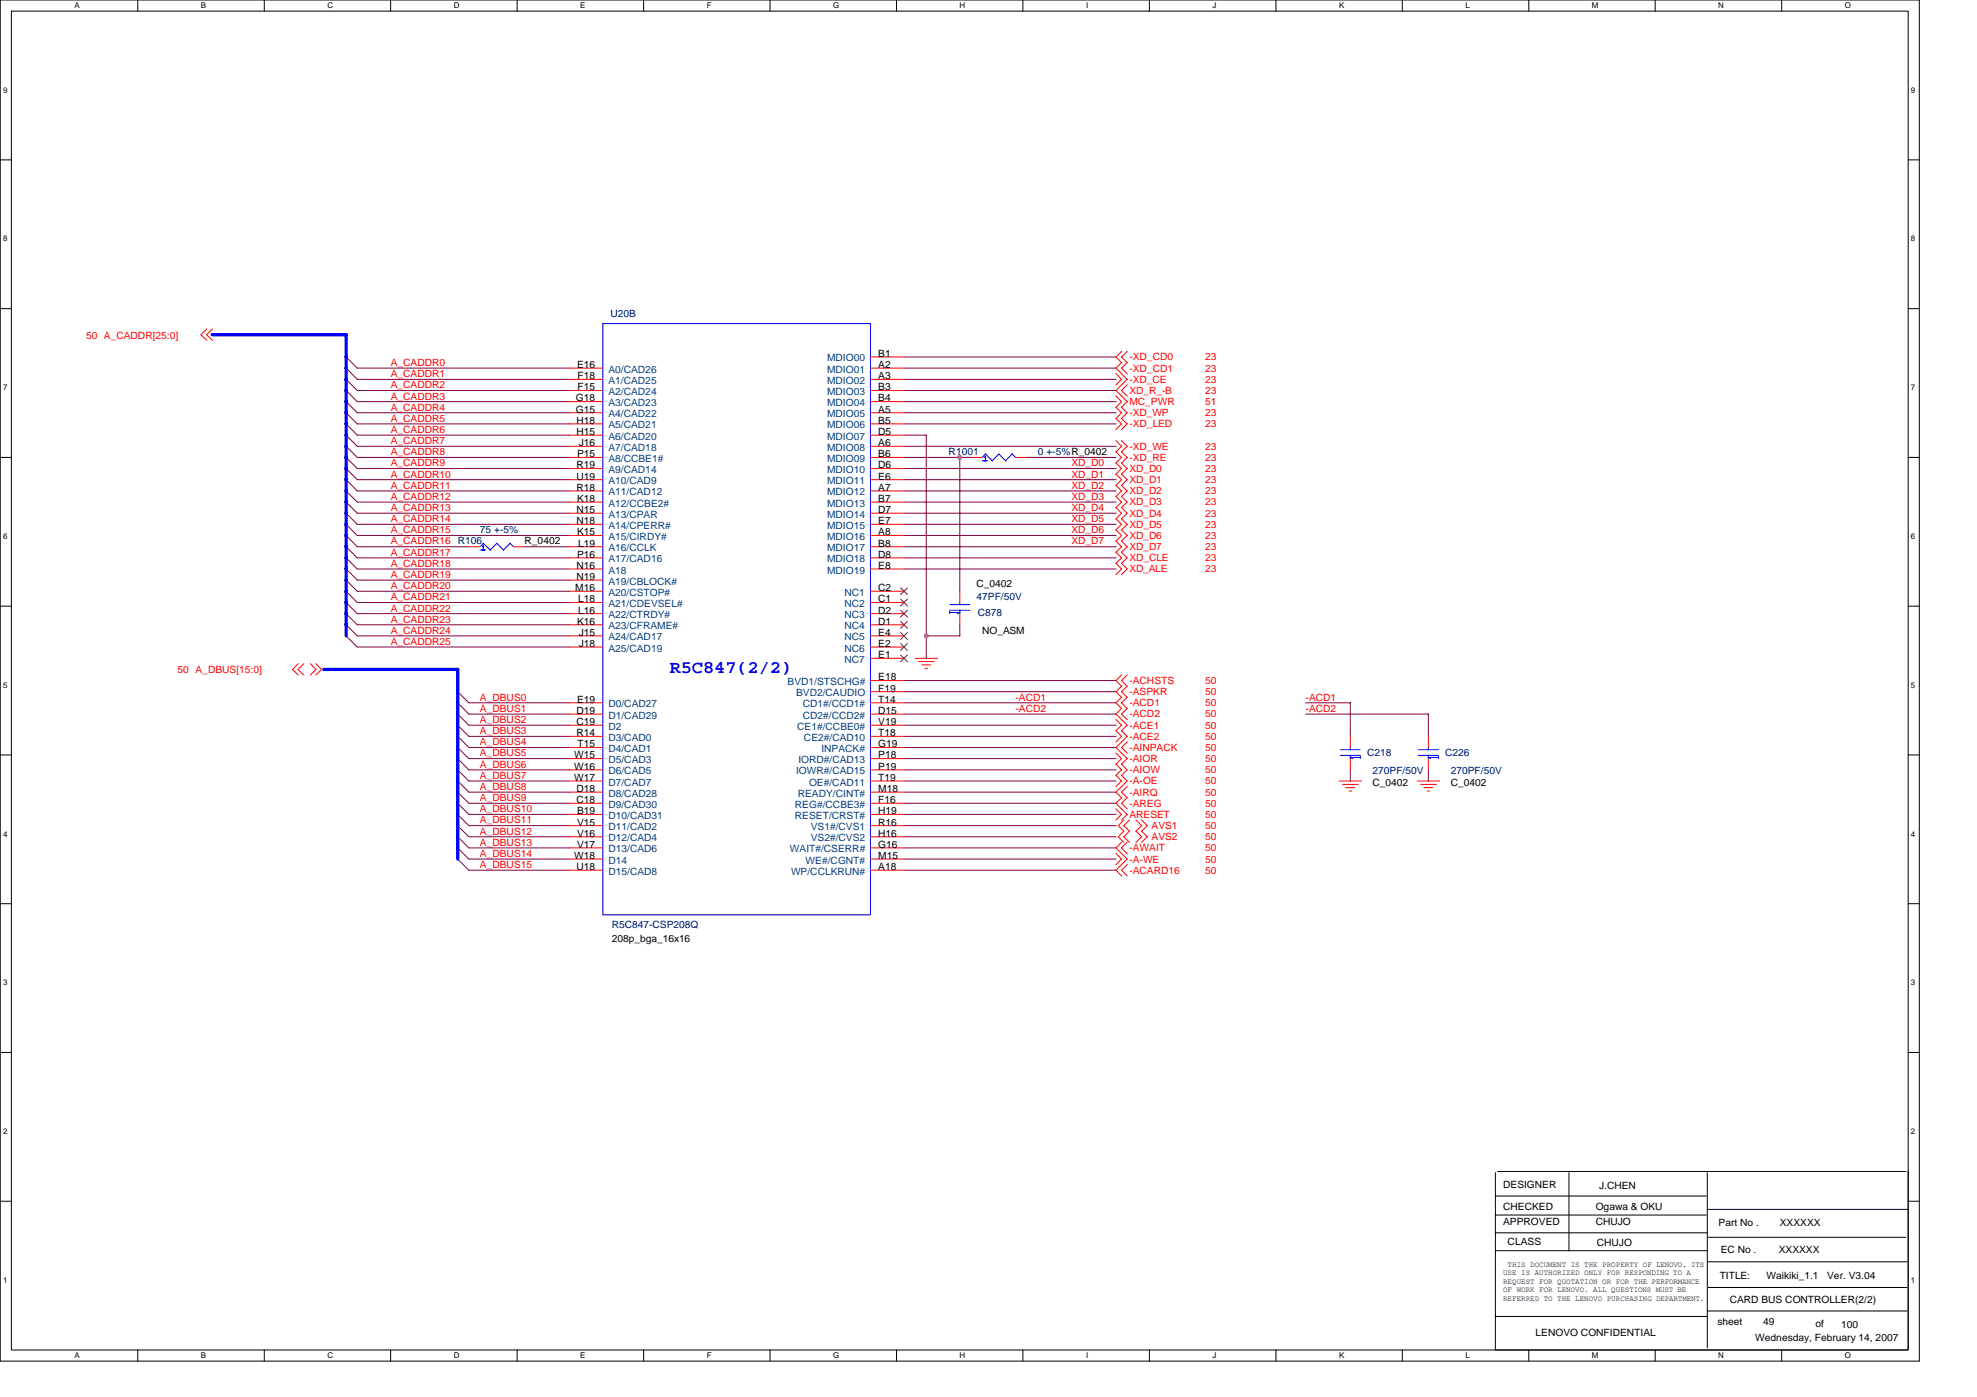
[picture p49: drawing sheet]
<svg xmlns="http://www.w3.org/2000/svg" width="297mm" height="210mm" viewBox="0 0 297 210" stroke-linecap="round" stroke-linejoin="round" font-family="sans-serif">
<defs><g id="words">
<text font-size="2.7" fill="#00f" x="100.6" y="101.2">R5C847(2/2)</text>
<g font-size="1.5" fill="#000080">
<text x="91.7" y="47.6">U20B</text>
<text x="142.5" y="68.4">R1001</text>
<text x="155.9" y="68.4">0 +-5%R_0402</text>
<text x="72.1" y="80.1">75 +-5%</text>
<text x="146.7" y="90.2">47PF/50V</text>
<text x="146.9" y="92.5">C878</text>
<text x="205.4" y="113.7">C218</text>
<text x="217.1" y="113.7">C226</text>
<text x="206.2" y="116.4">270PF/50V</text>
<text x="218" y="116.4">270PF/50V</text>
<text x="91.9" y="139.5">R5C847-CSP208Q</text>
</g>
<g font-size="1.5" fill="#f00">
<text x="13" y="51">50 A_CADDR[25:0]</text>
<text x="58.7" y="56.7">A_CADDR1</text>
<text x="58.7" y="58.4">A_CADDR2</text>
<text x="58.7" y="55">A_CADDR0</text>
<text x="169.7" y="59.2">XD_R_-B</text>
<text x="169.7" y="57.5">-XD_CE</text>
<text x="169.7" y="54.2">-XD_CD0</text>
<text x="169.7" y="55.8">-XD_CD1</text>
<text x="181.1" y="54.2">23</text>
<text x="181.1" y="55.8">23</text>
<text x="181.1" y="59.2">23</text>
<text x="181.1" y="57.5">23</text>
<text x="58.7" y="61.7">A_CADDR4</text>
<text x="58.7" y="63.4">A_CADDR5</text>
<text x="58.7" y="65">A_CADDR6</text>
<text x="58.7" y="60">A_CADDR3</text>
<text x="169.7" y="62.5">-XD_WP</text>
<text x="169.7" y="64.2">-XD_LED</text>
<text x="169.7" y="60.9">MC_PWR</text>
<text x="181.1" y="64.2">23</text>
<text x="181.1" y="60.9">51</text>
<text x="181.1" y="62.5">23</text>
<text x="58.7" y="70.1">A_CADDR9</text>
<text x="58.7" y="71.8">A_CADDR10</text>
<text x="58.7" y="66.7">A_CADDR7</text>
<text x="58.7" y="68.4">A_CADDR8</text>
<text x="161" y="70.1">XD_D0</text>
<text x="161" y="71.8">XD_D1</text>
<text x="169.7" y="67.6">-XD_WE</text>
<text x="169.7" y="69.2">-XD_RE</text>
<text x="169.7" y="70.9">XD_D0</text>
<text x="181.1" y="70.9">23</text>
<text x="181.1" y="69.2">23</text>
<text x="181.1" y="67.6">23</text>
<text x="58.7" y="73.4">A_CADDR11</text>
<text x="58.7" y="75.1">A_CADDR12</text>
<text x="58.7" y="76.8">A_CADDR13</text>
<text x="161" y="73.4">XD_D2</text>
<text x="161" y="75.1">XD_D3</text>
<text x="161" y="76.8">XD_D4</text>
<text x="169.7" y="72.6">XD_D1</text>
<text x="169.7" y="74.3">XD_D2</text>
<text x="169.7" y="75.9">XD_D3</text>
<text x="169.7" y="77.6">XD_D4</text>
<text x="181.1" y="72.6">23</text>
<text x="181.1" y="74.3">23</text>
<text x="181.1" y="75.9">23</text>
<text x="181.1" y="77.6">23</text>
<text x="58.7" y="78.5">A_CADDR14</text>
<text x="58.7" y="80.1">A_CADDR15</text>
<text x="58.7" y="83.5">A_CADDR17</text>
<text x="58.7" y="81.8">A_CADDR16 R106</text>
<text x="161" y="78.5">XD_D5</text>
<text x="161" y="80.1">XD_D6</text>
<text x="161" y="81.8">XD_D7</text>
<text x="169.7" y="79.3">XD_D5</text>
<text x="169.7" y="81">XD_D6</text>
<text x="169.7" y="82.7">XD_D7</text>
<text x="181.1" y="79.3">23</text>
<text x="181.1" y="81">23</text>
<text x="181.1" y="82.7">23</text>
<text x="58.7" y="85.2">A_CADDR18</text>
<text x="58.7" y="86.8">A_CADDR19</text>
<text x="58.7" y="88.5">A_CADDR20</text>
<text x="169.7" y="84.3">XD_CLE</text>
<text x="169.7" y="86">XD_ALE</text>
<text x="181.1" y="84.3">23</text>
<text x="181.1" y="86">23</text>
<text x="58.7" y="90.2">A_CADDR21</text>
<text x="58.7" y="91.9">A_CADDR22</text>
<text x="58.7" y="93.6">A_CADDR23</text>
<text x="58.7" y="95.2">A_CADDR24</text>
<text x="26.7" y="101.1">50 A_DBUS[15:0]</text>
<text x="58.7" y="96.9">A_CADDR25</text>
<text x="72.1" y="107">A_DBUS1</text>
<text x="72.1" y="105.3">A_DBUS0</text>
<text x="152.6" y="105.3">-ACD1</text>
<text x="152.6" y="107">-ACD2</text>
<text x="169.7" y="102.8">-ACHSTS</text>
<text x="169.7" y="104.5">-ASPKR</text>
<text x="169.7" y="106.1">-ACD1</text>
<text x="169.7" y="107.8">-ACD2</text>
<text x="181.1" y="106.1">50</text>
<text x="181.1" y="107.8">50</text>
<text x="181.1" y="102.8">50</text>
<text x="181.1" y="104.5">50</text>
<text x="196.2" y="107">-ACD2</text>
<text x="196.2" y="105.3">-ACD1</text>
<text x="72.1" y="112">A_DBUS4</text>
<text x="72.1" y="108.6">A_DBUS2</text>
<text x="72.1" y="110.3">A_DBUS3</text>
<text x="72.1" y="113.7">A_DBUS5</text>
<text x="169.7" y="109.5">-ACE1</text>
<text x="169.7" y="111.1">-ACE2</text>
<text x="169.7" y="112.8">-AINPACK</text>
<text x="181.1" y="109.5">50</text>
<text x="181.1" y="111.1">50</text>
<text x="181.1" y="112.8">50</text>
<text x="72.1" y="118.7">A_DBUS8</text>
<text x="72.1" y="117">A_DBUS7</text>
<text x="72.1" y="115.3">A_DBUS6</text>
<text x="169.7" y="114.5">-AIOR</text>
<text x="169.7" y="116.2">-AIOW</text>
<text x="169.7" y="117.9">-A-OE</text>
<text x="169.7" y="119.5">-AIRQ</text>
<text x="181.1" y="117.9">50</text>
<text x="181.1" y="114.5">50</text>
<text x="181.1" y="119.5">50</text>
<text x="181.1" y="116.2">50</text>
<text x="72.1" y="120.4">A_DBUS9</text>
<text x="72.1" y="123.7">A_DBUS11</text>
<text x="72.1" y="125.4">A_DBUS12</text>
<text x="72.1" y="122">A_DBUS10</text>
<text x="169.7" y="122.9">ARESET</text>
<text x="169.7" y="121.2">-AREG</text>
<text x="173" y="124.6">AVS1</text>
<text x="181.1" y="124.6">50</text>
<text x="181.1" y="121.2">50</text>
<text x="181.1" y="122.9">50</text>
<text x="72.1" y="127.1">A_DBUS13</text>
<text x="72.1" y="128.8">A_DBUS14</text>
<text x="72.1" y="130.4">A_DBUS15</text>
<text x="169.7" y="127.9">-AWAIT</text>
<text x="169.7" y="131.3">-ACARD16</text>
<text x="169.7" y="129.6">-A-WE</text>
<text x="173" y="126.2">AVS2</text>
<text x="181.1" y="131.3">50</text>
<text x="181.1" y="126.2">50</text>
<text x="181.1" y="129.6">50</text>
<text x="181.1" y="127.9">50</text>
</g>
<g font-size="1.5">
<text x="131.9" y="53.6">B1</text>
<text x="86.7" y="55.3">E16</text>
<text x="86.8" y="57">F18</text>
<text x="86.8" y="58.7">F15</text>
<text x="131.9" y="55.3">A2</text>
<text x="131.9" y="57">A3</text>
<text x="131.9" y="58.7">B3</text>
<text x="86.5" y="60.3">G18</text>
<text x="86.5" y="62">G15</text>
<text x="86.6" y="63.7">H18</text>
<text x="86.6" y="65.4">H15</text>
<text x="131.9" y="60.3">B4</text>
<text x="131.9" y="62">A5</text>
<text x="131.9" y="63.7">B5</text>
<text x="131.9" y="65.4">D5</text>
<text x="86.6" y="70.4">R19</text>
<text x="86.7" y="68.7">P15</text>
<text x="86.9" y="67">J16</text>
<text x="131.9" y="67">A6</text>
<text x="131.9" y="68.7">B6</text>
<text x="131.9" y="70.4">D6</text>
<text x="86.6" y="72.1">U19</text>
<text x="86.6" y="73.7">R18</text>
<text x="86.6" y="77.1">N15</text>
<text x="86.7" y="75.4">K18</text>
<text x="131.9" y="72.1">E6</text>
<text x="131.9" y="73.7">A7</text>
<text x="131.9" y="75.4">B7</text>
<text x="131.9" y="77.1">D7</text>
<text x="78.8" y="81.8">R_0402</text>
<text x="86.6" y="78.8">N18</text>
<text x="86.7" y="80.4">K15</text>
<text x="86.7" y="83.8">P16</text>
<text x="86.9" y="82.1">L19</text>
<text x="131.9" y="78.8">E7</text>
<text x="131.9" y="80.4">A8</text>
<text x="131.9" y="82.1">B8</text>
<text x="131.9" y="83.8">D8</text>
<text x="86.4" y="88.8">M16</text>
<text x="86.6" y="85.5">N16</text>
<text x="86.6" y="87.1">N19</text>
<text x="131.9" y="88.8">C2</text>
<text x="131.9" y="85.5">E8</text>
<text x="146.7" y="88.2">C_0402</text>
<text x="86.7" y="93.9">K16</text>
<text x="86.9" y="90.5">L18</text>
<text x="86.9" y="92.2">L16</text>
<text x="86.9" y="95.5">J15</text>
<text x="131.9" y="90.5">C1</text>
<text x="131.9" y="92.2">D2</text>
<text x="131.9" y="93.9">D1</text>
<text x="131.9" y="95.5">E4</text>
<text x="147.5" y="95.2">NO_ASM</text>
<text x="86.9" y="97.2">J18</text>
<text x="131.9" y="97.2">E2</text>
<text x="131.9" y="98.9">E1</text>
<text x="86.6" y="107.3">D19</text>
<text x="86.7" y="105.6">E19</text>
<text x="131.9" y="102.2">E18</text>
<text x="131.9" y="103.9">F19</text>
<text x="131.9" y="105.6">T14</text>
<text x="131.9" y="107.3">D15</text>
<text x="86.3" y="114">W15</text>
<text x="86.6" y="108.9">C19</text>
<text x="86.6" y="110.6">R14</text>
<text x="86.8" y="112.3">T15</text>
<text x="131.9" y="108.9">V19</text>
<text x="131.9" y="110.6">T18</text>
<text x="131.9" y="112.3">G19</text>
<text x="131.9" y="114">P18</text>
<text x="86.3" y="115.7">W16</text>
<text x="86.3" y="117.3">W17</text>
<text x="86.6" y="119">D18</text>
<text x="131.9" y="115.7">P19</text>
<text x="131.9" y="117.3">T19</text>
<text x="131.9" y="119">M18</text>
<text x="206.2" y="118">C_0402</text>
<text x="218" y="118">C_0402</text>
<text x="86.6" y="120.7">C18</text>
<text x="86.7" y="122.3">B19</text>
<text x="86.7" y="124">V15</text>
<text x="86.7" y="125.7">V16</text>
<text x="131.9" y="120.7">F16</text>
<text x="131.9" y="122.3">H19</text>
<text x="131.9" y="124">R16</text>
<text x="131.9" y="125.7">H16</text>
<text x="86.3" y="129.1">W18</text>
<text x="86.6" y="130.7">U18</text>
<text x="86.7" y="127.4">V17</text>
<text x="131.9" y="127.4">G16</text>
<text x="131.9" y="129.1">M15</text>
<text x="131.9" y="130.7">A18</text>
<text x="91.9" y="141.5">208p_bga_16x16</text>
<text x="225.8" y="178.5">DESIGNER</text>
<text x="240.3" y="178.7">J.CHEN</text>
<text x="225.8" y="181.7">CHECKED</text>
<text x="225.8" y="184.1">APPROVED</text>
<text x="239.8" y="181.7">Ogawa &amp; OKU</text>
<text x="239.8" y="184.1">CHUJO</text>
<text x="258.2" y="184.3">Part No .</text>
<text x="267.4" y="184.3">XXXXXX</text>
<text x="226.5" y="187.1">CLASS</text>
<text x="239.9" y="187.3">CHUJO</text>
<text x="258.5" y="188.3">EC No .</text>
<text x="267.2" y="188.3">XXXXXX</text>
<text x="258.4" y="192.1">TITLE:</text>
<text x="259.9" y="195.8">CARD BUS CONTROLLER(2/2)</text>
<text x="265.4" y="192.1">Waikiki_1.1</text>
<text x="274.5" y="192.1">Ver. V3.04</text>
<text x="230.7" y="200.7">LENOVO CONFIDENTIAL</text>
<text x="258" y="199.2">sheet</text>
<text x="263.7" y="201.5">Wednesday, February 14, 2007</text>
<text x="264.9" y="199.2">49</text>
<text x="272.8" y="199.3">of</text>
<text x="276.6" y="199.5">100</text>
</g>
<g font-size="1.5" fill="#004080">
<text x="91.4" y="56">A0/CAD26</text>
<text x="91.4" y="57.7">A1/CAD25</text>
<text x="91.4" y="59.4">A2/CAD24</text>
<text x="124.3" y="54.3">MDIO00</text>
<text x="124.3" y="56">MDIO01</text>
<text x="124.3" y="57.7">MDIO02</text>
<text x="124.3" y="59.4">MDIO03</text>
<text x="91.4" y="61">A3/CAD23</text>
<text x="91.4" y="62.7">A4/CAD22</text>
<text x="91.4" y="64.4">A5/CAD21</text>
<text x="124.3" y="61">MDIO04</text>
<text x="124.3" y="62.7">MDIO05</text>
<text x="124.3" y="64.4">MDIO06</text>
<text x="91.4" y="66.1">A6/CAD20</text>
<text x="91.4" y="67.7">A7/CAD18</text>
<text x="91.4" y="69.4">A8/CCBE1#</text>
<text x="91.4" y="71.1">A9/CAD14</text>
<text x="124.3" y="66.1">MDIO07</text>
<text x="124.3" y="67.7">MDIO08</text>
<text x="124.3" y="69.4">MDIO09</text>
<text x="124.3" y="71.1">MDIO10</text>
<text x="91.4" y="72.8">A10/CAD9</text>
<text x="91.4" y="74.4">A11/CAD12</text>
<text x="91.4" y="76.1">A12/CCBE2#</text>
<text x="91.4" y="77.8">A13/CPAR</text>
<text x="124.3" y="72.8">MDIO11</text>
<text x="124.3" y="74.4">MDIO12</text>
<text x="124.3" y="76.1">MDIO13</text>
<text x="124.3" y="77.8">MDIO14</text>
<text x="91.4" y="79.5">A14/CPERR#</text>
<text x="91.4" y="81.1">A15/CIRDY#</text>
<text x="91.4" y="82.8">A16/CCLK</text>
<text x="124.3" y="79.5">MDIO15</text>
<text x="124.3" y="81.1">MDIO16</text>
<text x="124.3" y="82.8">MDIO17</text>
<text x="91.4" y="84.5">A17/CAD16</text>
<text x="91.4" y="86.2">A18</text>
<text x="91.4" y="87.8">A19/CBLOCK#</text>
<text x="91.4" y="89.5">A20/CSTOP#</text>
<text x="124.3" y="84.5">MDIO18</text>
<text x="124.3" y="86.2">MDIO19</text>
<text x="126.9" y="89.5">NC1</text>
<text x="91.4" y="91.2">A21/CDEVSEL#</text>
<text x="91.4" y="92.9">A22/CTRDY#</text>
<text x="91.4" y="94.6">A23/CFRAME#</text>
<text x="126.9" y="91.2">NC2</text>
<text x="126.9" y="92.9">NC3</text>
<text x="126.9" y="94.6">NC4</text>
<text x="91.4" y="96.2">A24/CAD17</text>
<text x="91.4" y="97.9">A25/CAD19</text>
<text x="126.9" y="96.2">NC5</text>
<text x="126.9" y="97.9">NC6</text>
<text x="126.9" y="99.6">NC7</text>
<text x="91.4" y="106.3">D0/CAD27</text>
<text x="91.4" y="108">D1/CAD29</text>
<text x="118.3" y="102.9">BVD1/STSCHG#</text>
<text x="119.6" y="104.6">BVD2/CAUDIO</text>
<text x="120.6" y="106.3">CD1#/CCD1#</text>
<text x="120.6" y="108">CD2#/CCD2#</text>
<text x="91.4" y="109.6">D2</text>
<text x="91.4" y="111.3">D3/CAD0</text>
<text x="91.4" y="113">D4/CAD1</text>
<text x="119.8" y="109.6">CE1#/CCBE0#</text>
<text x="120.8" y="111.3">CE2#/CAD10</text>
<text x="123.4" y="113">INPACK#</text>
<text x="91.4" y="114.7">D5/CAD3</text>
<text x="91.4" y="116.4">D6/CAD5</text>
<text x="91.4" y="118">D7/CAD7</text>
<text x="91.4" y="119.7">D8/CAD28</text>
<text x="119.6" y="116.4">IOWR#/CAD15</text>
<text x="119.9" y="119.7">READY/CINT#</text>
<text x="119.9" y="114.7">IORD#/CAD13</text>
<text x="121.6" y="118">OE#/CAD11</text>
<text x="91.4" y="121.4">D9/CAD30</text>
<text x="91.4" y="123">D10/CAD31</text>
<text x="91.4" y="124.7">D11/CAD2</text>
<text x="119.4" y="121.4">REG#/CCBE3#</text>
<text x="119.4" y="123">RESET/CRST#</text>
<text x="121.8" y="124.7">VS1#/CVS1</text>
<text x="91.4" y="126.4">D12/CAD4</text>
<text x="91.4" y="128.1">D13/CAD6</text>
<text x="91.4" y="129.8">D14</text>
<text x="91.4" y="131.4">D15/CAD8</text>
<text x="118.7" y="128.1">WAIT#/CSERR#</text>
<text x="118.8" y="131.4">WP/CCLKRUN#</text>
<text x="121" y="129.8">WE#/CGNT#</text>
<text x="121.8" y="126.4">VS2#/CVS2</text>
</g>
<g font-size="1.2">
<text x="11.2" y="1.3">A</text>
<text x="30.2" y="1.3">B</text>
<text x="49.2" y="1.3">C</text>
<text x="68.2" y="1.3">D</text>
<text x="87.2" y="1.3">E</text>
<text x="106.2" y="1.3">F</text>
<text x="125.2" y="1.3">G</text>
<text x="144.2" y="1.3">H</text>
<text x="163.2" y="1.3">I</text>
<text x="182.2" y="1.3">J</text>
<text x="201.2" y="1.3">K</text>
<text x="220.2" y="1.3">L</text>
<text x="239.2" y="1.3">M</text>
<text x="258.2" y="1.3">N</text>
<text x="277.2" y="1.3">O</text>
<text x=".5" y="13.9">9</text>
<text x="287.1" y="13.9">9</text>
<text x=".5" y="36.3">8</text>
<text x="287.1" y="36.3">8</text>
<text x=".5" y="58.6">7</text>
<text x="287.1" y="58.6">7</text>
<text x=".5" y="81">6</text>
<text x="287.1" y="81">6</text>
<text x=".5" y="103.3">5</text>
<text x="287.1" y="103.3">5</text>
<text x=".5" y="125.7">4</text>
<text x="287.1" y="125.7">4</text>
<text x=".5" y="148">3</text>
<text x="287.1" y="148">3</text>
<text x=".5" y="170.4">2</text>
<text x="287.1" y="170.4">2</text>
<text x="225.8" y="191.6">USE IS AUTHORIZED ONLY FOR RESPONDING TO A</text>
<text x="226.5" y="190.4">THIS DOCUMENT IS THE PROPERTY OF LENOVO. ITS</text>
<text x=".5" y="192.7">1</text>
<text x="225.8" y="192.9">REQUEST FOR QUOTATION OR FOR THE PERFORMANCE</text>
<text x="225.8" y="194.2">OF WORK FOR LENOVO. ALL QUESTIONS MUST BE</text>
<text x="225.8" y="195.5">REFERRED TO THE LENOVO PURCHASING DEPARTMENT.</text>
<text x="287.1" y="192.7">1</text>
<text x="11.2" y="204.1">A</text>
<text x="30.2" y="204.1">B</text>
<text x="49.2" y="204.1">C</text>
<text x="68.2" y="204.1">D</text>
<text x="87.2" y="204.1">E</text>
<text x="106.2" y="204.1">F</text>
<text x="125.2" y="204.1">G</text>
<text x="144.2" y="204.1">H</text>
<text x="163.2" y="204.1">I</text>
<text x="182.2" y="204.1">J</text>
<text x="201.2" y="204.1">K</text>
<text x="220.2" y="204.1">L</text>
<text x="239.2" y="204.1">M</text>
<text x="258.2" y="204.1">N</text>
<text x="277.2" y="204.1">O</text>
</g>
</g></defs>
<path d="M0 0h288.4v204.5h-288.4zM1.7 1.7h285v201.1h-285z" fill="none" stroke="#000" stroke-width=".15"/>
<g fill="#fff">
<path d="M11.2 .2h.8v1.3h-.8z"/>
<path d="M11.2 203h.8v1.4h-.8z"/>
</g>
<path d="M20.7 0v1.7M20.7 202.8v1.7" fill="none" stroke="#000" stroke-width=".15"/>
<g fill="#fff">
<path d="M30.2 .2h.8v1.3h-.8z"/>
<path d="M30.2 203h.8v1.4h-.8z"/>
</g>
<path d="M39.7 0v1.7M39.7 202.8v1.7" fill="none" stroke="#000" stroke-width=".15"/>
<g fill="#fff">
<path d="M49.2 .2h.8v1.3h-.8z"/>
<path d="M49.2 203h.8v1.4h-.8z"/>
</g>
<path d="M58.7 0v1.7M58.7 202.8v1.7" fill="none" stroke="#000" stroke-width=".15"/>
<g fill="#fff">
<path d="M68.2 .2h.8v1.3h-.8z"/>
<path d="M68.2 203h.8v1.4h-.8z"/>
</g>
<path d="M77.7 0v1.7M77.7 202.8v1.7" fill="none" stroke="#000" stroke-width=".15"/>
<g fill="#fff">
<path d="M87.2 .2h.8v1.3h-.8z"/>
<path d="M87.2 203h.8v1.4h-.8z"/>
</g>
<path d="M96.7 0v1.7M96.7 202.8v1.7" fill="none" stroke="#000" stroke-width=".15"/>
<g fill="#fff">
<path d="M106.2 .2h.7v1.3h-.7z"/>
<path d="M106.2 203h.7v1.4h-.7z"/>
</g>
<path d="M115.7 0v1.7M115.7 202.8v1.7" fill="none" stroke="#000" stroke-width=".15"/>
<g fill="#fff">
<path d="M125.2 .2h.9v1.3h-.9z"/>
<path d="M125.2 203h.9v1.4h-.9z"/>
</g>
<path d="M134.7 0v1.7M134.7 202.8v1.7" fill="none" stroke="#000" stroke-width=".15"/>
<g fill="#fff">
<path d="M144.2 .2h.8v1.3h-.8z"/>
<path d="M144.2 203h.8v1.4h-.8z"/>
</g>
<path d="M153.7 0v1.7M153.7 202.8v1.7" fill="none" stroke="#000" stroke-width=".15"/>
<g fill="#fff">
<path d="M163.2 .2h.3v1.3h-.3z"/>
<path d="M163.2 203h.3v1.4h-.3z"/>
</g>
<path d="M172.7 0v1.7M172.7 202.8v1.7" fill="none" stroke="#000" stroke-width=".15"/>
<g fill="#fff">
<path d="M182.2 .2h.6v1.3h-.6z"/>
<path d="M182.2 203h.6v1.4h-.6z"/>
</g>
<path d="M191.7 0v1.7M191.7 202.8v1.7" fill="none" stroke="#000" stroke-width=".15"/>
<g fill="#fff">
<path d="M201.2 .2h.8v1.3h-.8z"/>
<path d="M201.2 203h.8v1.4h-.8z"/>
</g>
<path d="M210.7 0v1.7M210.7 202.8v1.7" fill="none" stroke="#000" stroke-width=".15"/>
<g fill="#fff">
<path d="M220.2 .2h.6v1.3h-.6z"/>
<path d="M220.2 203h.6v1.4h-.6z"/>
</g>
<path d="M229.7 0v1.7M229.7 202.8v1.7" fill="none" stroke="#000" stroke-width=".15"/>
<g fill="#fff">
<path d="M239.2 .2h.9v1.3h-.9z"/>
<path d="M239.2 203h.9v1.4h-.9z"/>
</g>
<path d="M248.7 0v1.7M248.7 202.8v1.7" fill="none" stroke="#000" stroke-width=".15"/>
<g fill="#fff">
<path d="M258.2 .2h.8v1.3h-.8z"/>
<path d="M258.2 203h.8v1.4h-.8z"/>
</g>
<path d="M267.7 0v1.7M267.7 202.8v1.7" fill="none" stroke="#000" stroke-width=".15"/>
<g fill="#fff">
<path d="M277.2 .2h.9v1.3h-.9z"/>
<path d="M277.2 203h.9v1.4h-.9z"/>
<path d="M.5 12.8h.6v1.4h-.6z"/>
<path d="M287.1 12.8h.7v1.4h-.7z"/>
<path d="M.5 35.2h.6v1.3h-.6z"/>
<path d="M287.1 35.2h.7v1.3h-.7z"/>
</g>
<path d="M0 24h1.7M286.7 24h1.7" fill="none" stroke="#000" stroke-width=".15"/>
<g fill="#fff">
<path d="M.5 57.6h.6v1.3h-.6z"/>
<path d="M287.1 57.6h.7v1.3h-.7z"/>
</g>
<path d="M0 46.4h1.7M286.7 46.4h1.7" fill="none" stroke="#000" stroke-width=".15"/>
<g fill="#fff">
<path d="M.5 79.9h.6v1.3h-.6z"/>
<path d="M287.1 79.9h.7v1.3h-.7z"/>
</g>
<path d="M0 68.7h1.7M286.7 68.7h1.7" fill="none" stroke="#000" stroke-width=".15"/>
<g fill="#fff">
<path d="M.5 102.3h.6v1.3h-.6z"/>
<path d="M287.1 102.3h.7v1.3h-.7z"/>
</g>
<path d="M0 91.1h1.7M286.7 91.1h1.7" fill="none" stroke="#000" stroke-width=".15"/>
<g fill="#fff">
<path d="M.5 124.6h.6v1.3h-.6z"/>
<path d="M287.1 124.6h.7v1.3h-.7z"/>
</g>
<path d="M0 113.4h1.7M286.7 113.4h1.7" fill="none" stroke="#000" stroke-width=".15"/>
<g fill="#fff">
<path d="M.5 147h.6v1.3h-.6z"/>
<path d="M287.1 147h.7v1.3h-.7z"/>
</g>
<path d="M0 135.8h1.7M286.7 135.8h1.7" fill="none" stroke="#000" stroke-width=".15"/>
<g fill="#fff">
<path d="M.5 169.3h.6v1.3h-.6z"/>
<path d="M287.1 169.3h.7v1.3h-.7z"/>
</g>
<path d="M0 158.1h1.7M286.7 158.1h1.7" fill="none" stroke="#000" stroke-width=".15"/>
<g fill="#fff">
<path d="M.5 191.7h.6v1.3h-.6z"/>
<path d="M287.1 191.7h.7v1.3h-.7z"/>
</g>
<g fill="none" stroke="#000" stroke-width=".15">
<path d="M224.7 179.7h31.7M224.7 176.2v26.7M225 176h61.4M235.7 176.2v11.7M256.5 176.2v26.3M286.7 176v26.8M0 180.5h1.7M224.7 182.6h31.7M224.7 185.2h31.8M224.7 187.9h31.8M224.7 197.8h31.8M256.5 181.7h30.2"/>
<path d="M256.5 197h30.1M256.7 189.6h29.8M256.7 185.9h29.7M256.7 193.4h29.8M286.7 180.5h1.7M224.8 202.8h61.7"/>
</g>
<g fill="none" stroke="#f00" stroke-width=".15">
<path d="M31.1 49.4l-.9 .9 .9 .8M31.9 49.4l-.9 .9 .9 .8M85.5 55.3h5.1M85.5 57h5.1M85.5 58.7h5.1M130.8 53.6h5M130.8 55.3h5M130.8 57h5M130.8 58.7h5M167.7 56.1l.8 .9-.8 .8M167.7 59.5l.8 .8-.8 .9M168.5 56.1l.9 .9-.9 .8"/>
<path d="M168.5 57.8l-.8 .9 1.7 1.6-.9 .9M168.5 52.8l-.8 .8 .8 .9M168.5 54.5l-.8 .8 .8 .9M169.4 57.8l-.9 .9 .9 .8M169.4 52.8l-.9 .8 .9 .9M169.4 54.5l-.9 .8 .9 .9M85.5 60.3h5.1M85.5 62h5.1M85.5 63.7h5.1M85.5 65.4h5.1M85.5 67.1h5.1M85.5 68.7h5.1"/>
<path d="M85.5 70.4h5.1M85.5 72.1h5.1M85.5 73.8h5.1M85.5 75.4h5.1M85.5 77.1h5.1M85.5 78.8h5.1M130.8 60.3h5M130.8 62h5M130.8 63.7h5M130.8 65.4h5M130.8 67.1h5M130.8 68.7h5"/>
<path d="M130.8 70.4h5M130.8 72.1h5M130.8 73.8h5M130.8 75.4h5M130.8 77.1h5M130.8 78.8h5M145.9 68.7h1.6M152.6 68.7h1.7M167.7 61.2l.8 .8-.8 .9M167.7 62.8l.8 .9-.8 .9M167.7 66.2l.8 .9-.8 .8M167.7 67.9l.8 .8-.8 .9"/>
<path d="M167.7 69.6l.8 .8-.8 .9M167.7 71.2l.8 .9-.8 .8M167.7 72.9l.8 .9-.8 .8M167.7 74.6l.8 .8-.8 .9M167.7 76.2l.8 .9-.8 .9M167.7 77.9l.8 .9-.8 .9M167.7 79.6l.8 .9-.8 .8M168.5 61.2l.9 .8-.9 .9M168.5 62.8l.9 .9-.9 .9M168.5 66.2l.9 .9-.9 .8M168.5 67.9l.9 .8-.9 .9M168.5 69.6l.9 .8-.9 .9"/>
<path d="M168.5 71.2l.9 .9-.9 .8M168.5 72.9l.9 .9-.9 .8M168.5 74.6l.9 .8-.9 .9M168.5 76.2l.9 .9-.9 .9M168.5 77.9l.9 .9-.9 .9M168.5 79.6l.9 .9-.9 .8M44.8 99.7l-.8 .9 .8 .8M45.7 99.7l-.9 .9 .9 .8M46.6 99.7l.9 .9-.9 .8M47.5 99.7l.8 .9-.8 .8M70.4 82.1h1.7M77.1 82.1h1.7"/>
<path d="M85.5 80.5h5.1M85.5 82.1h5.1M85.5 83.8h5.1M85.5 88.8h5.1M85.5 90.5h5.1M85.5 92.2h5.1M85.5 93.9h5.1M85.5 95.5h5.1M85.5 97.2h5.1M85.5 85.5h5.1M85.5 87.2h5.1M130.8 98.9h5"/>
<path d="M130.8 80.5h5M130.8 82.1h5M130.8 83.8h5M130.8 88.8h5M130.8 90.5h5M130.8 92.2h5M130.8 93.9h5M130.8 95.5h5M130.8 97.2h5M130.8 85.5h5M137.5 98.9h3.4M138 99.4h2.4"/>
<path d="M138.5 99.9h1.3M144.2 88.8v1.7M144.2 92.2v1.7M167.7 83l.8 .8-.8 .9M167.7 84.6l.8 .9-.8 .9M167.7 81.3l.8 .8-.8 .9M168.5 83l.9 .8-.9 .9M168.5 84.6l.9 .9-.9 .9M168.5 81.3l.9 .8-.9 .9M85.5 117.3h5.1M85.5 105.6h5.1M85.5 107.3h5.1"/>
<path d="M85.5 109h5.1M85.5 110.6h5.1M85.5 112.3h5.1M85.5 114h5.1M85.5 115.7h5.1M85.5 119h5.1M130.8 117.3h5M130.8 102.3h5M130.8 103.9h5M130.8 105.6h5M130.8 107.3h5M130.8 109h5"/>
<path d="M130.8 110.6h5M130.8 112.3h5M130.8 114h5M130.8 115.7h5M130.8 119h5M139 100.4h.4M167.7 108.1l.8 .9-.8 .8M167.7 109.8l.8 .8-.8 .9M167.7 113.1l.8 .9-.8 .9M167.7 114.8l.8 .9-.8 .8M167.7 116.5l.8 .8-.8 .9M168.5 108.1l.9 .9-.9 .8"/>
<path d="M168.5 109.8l.9 .8-1.7 1.7 .8 .9M168.5 113.1l.9 .9-.9 .9M168.5 114.8l.9 .9-.9 .8M168.5 116.5l.9 .8-.9 .9M168.5 101.4l-.8 .9 .8 .8M168.5 103.1l-.8 .8 .8 .9M168.5 104.8l-.8 .8 .8 .9M168.5 106.4l-.8 .9 .8 .8M168.5 118.2l-.8 .8 .8 .9M168.5 119.8l-.8 .9 .8 .9M169.4 101.4l-.9 .9 .9 .8M169.4 103.1l-.9 .8 .9 .9"/>
<path d="M169.4 104.8l-.9 .8 .9 .9M169.4 106.4l-.9 .9 .9 .8M169.4 111.5l-.9 .8 .9 .9M169.4 118.2l-.9 .8 .9 .9M169.4 119.8l-.9 .9 .9 .9M201.2 117.3h3.4M201.7 117.9h2.4M202.2 118.3h1.4M202.7 118.9h.4M202.9 110.6v1.7M202.9 114v1.7M212.9 117.3h3.4"/>
<path d="M213.4 117.9h2.4M213.9 118.3h1.4M214.4 118.9h.4M214.6 110.6v1.7M214.6 114v1.7M85.5 120.7h5.1M85.5 122.4h5.1M85.5 124.1h5.1M85.5 125.7h5.1M85.5 127.4h5.1M85.5 129.1h5.1M85.5 130.7h5.1"/>
<path d="M130.8 120.7h5M130.8 122.4h5M130.8 124.1h5M130.8 125.7h5M130.8 127.4h5M130.8 129.1h5M130.8 130.7h5M167.7 121.5l.8 .9-.8 .8M167.7 128.2l.8 .9-.8 .8M168.5 121.5l.9 .9-.9 .8M168.5 128.2l.9 .9-1.7 1.6 .8 .9M168.5 126.5l-.8 .9 .8 .9"/>
<path d="M168.9 123.2l-.9 .9 .9 .8M168.9 124.9l-.9 .8 .9 .9M169.4 126.5l-.9 .9 .9 .9M169.4 129.9l-.9 .8 .9 .9M169.7 123.2l-.9 .9 .9 .8M169.7 124.9l-.9 .8 .9 .9M170.7 123.2l.8 .9-.8 .8M170.7 124.9l.8 .8-.8 .9M171.5 123.2l.9 .9-.9 .8M171.5 124.9l.9 .8-.9 .9"/>
</g>
<g fill="none" stroke="#00f" stroke-width=".15">
<path d="M90.6 48.6h40.2v88.9h-40.2zM147.5 68.7l.6-.5 1 1.1M147.5 69.2h.9M147.9 68.7l.2-.2v.7M150.1 68.2l1 1.1M150.1 68.2l-1 1M152.6 68.7l-.5-.5-1 1M72.1 82.6h.9M72.4 82.2l.2-.2v.6M72.6 81.6l1.1 1.1M72.6 81.6l-.5 .5M73.6 82.6l1.1-1 1 1.1"/>
<path d="M76.6 81.6l.6 .6M76.7 81.6l-1.1 1M142.7 90.8h3M142.7 91.7h3M142.7 92h1.5M142.7 91.8v.4M144.2 90.5v.4M144.2 91.7v.5M144.2 92l-.4 .2M201.4 112.6h3M201.4 113.5h3M202.9 112.3v.4"/>
<path d="M202.9 113.5v.5M204.4 113.8h-1.5l.3 .2M204.4 113.6v.4M213.1 112.6h3M213.1 113.5h3M214.6 112.3v.4M214.6 113.5v.5M216.1 113.8h-1.5l.4 .2M216.1 113.6v.4"/>
</g>
<g fill="none" stroke="#804000" stroke-width=".15">
<path d="M135.3 88.3l1.1 1.1M135.3 90l1.1 1.1M135.3 91.7l1.1 1M135.3 93.4l1.1 1M135.3 95l1.1 1.1M135.3 96.7l1.1 1M135.3 98.4l1.1 1M136.3 88.3l-1 1.1M136.3 90l-1 1.1M136.3 91.7l-1 1M136.3 93.4l-1 1M136.3 95l-1 1.1"/>
<path d="M136.3 96.7l-1 1M136.3 98.4l-1 1"/>
</g>
<g fill="none" stroke="#800040" stroke-width=".15">
<path d="M52 53.6l1.7 1.7M52 55.3l1.7 1.7M52 57l1.7 1.7M52 58.7l1.7 1.6M53.7 57h31.8M53.7 58.7h31.8M53.7 55.3h31.8M135.8 57h31.9M135.8 58.7h31.9M135.8 55.3h31.9M135.8 53.6h31.9M52 60.3l1.7 1.7"/>
<path d="M52 62l1.7 1.7M52 63.7l1.7 1.7M52 65.4l1.7 1.7M52 67l1.7 1.7M52 68.7l1.7 1.7M52 70.4l1.7 1.7M52 72.1l1.7 1.7M52 73.7l1.7 1.7M52 75.4l1.7 1.7M52 77.1l1.7 1.7M52 78.8l1.7 1.7M53.7 62h31.8"/>
<path d="M53.7 70.4h31.8M53.7 63.7h31.8M53.7 65.4h31.8M53.7 72.1h31.8M53.7 67.1h31.8M53.7 68.7h31.8M53.7 73.8h31.8M53.7 75.4h31.8M53.7 60.3h31.8M53.7 77.1h31.8M53.7 78.8h31.8M135.8 62h31.9"/>
<path d="M135.8 70.4h31.9M135.8 63.7h31.9M135.8 65.4h3.4M135.8 72.1h31.9M135.8 67.1h31.9M135.8 68.7h10.1M135.8 73.8h31.9M135.8 75.4h31.9M135.8 60.3h31.9M135.8 77.1h31.9M135.8 78.8h31.9M139.2 65.4v33.5"/>
<path d="M144.2 68.7v20.1M154.2 68.7h13.5M52 80.4l1.7 1.7M52 82.1l1.7 1.7M52 83.8l1.7 1.7M52 85.5l1.7 1.7M52 87.1l1.7 1.7M52 88.8l1.7 1.7M52 90.5l1.7 1.7M52 92.2l1.7 1.7M52 93.9l1.7 1.6M52 95.5l1.7 1.7"/>
<path d="M53.7 80.5h31.8M53.7 82.1h16.7M53.7 85.5h31.8M53.7 87.2h31.8M53.7 88.8h31.8M53.7 90.5h31.8M53.7 92.2h31.8M53.7 93.9h31.8M53.7 95.5h31.8M53.7 97.2h31.8M53.7 83.8h31.8M78.8 82.1h6.7"/>
<path d="M135.8 80.5h31.9M135.8 82.1h31.9M135.8 85.5h31.9M135.8 83.8h31.9M139.2 95.5h5M144.2 93.9v1.7M68.7 103.9l1.7 1.7h15.1M68.7 108.9l1.7 1.7h15.1M68.7 105.6l1.7 1.7h15.1M68.7 107.3l1.7 1.7h15.1M68.7 112.3l1.7 1.7h15.1M68.7 115.7l1.7 1.6h15.1"/>
<path d="M68.7 117.3l1.7 1.7h15.1M68.7 119l1.7 1.7h15.1M68.7 114l1.7 1.7h15.1M68.7 110.6l1.7 1.7h15.1M135.8 112.3h31.9M135.8 109h31.9M135.8 110.6h31.9M135.8 119h31.9M135.8 114h31.9M135.8 107.3h31.9M135.8 105.6h31.9M135.8 117.3h31.9"/>
<path d="M135.8 115.7h31.9M135.8 102.3h31.9M135.8 103.9h31.9M196.2 107.3h18.4M196.2 105.6h6.7M202.9 105.6v5M202.9 115.7v1.7M214.6 107.3v3.3M214.6 115.7v1.7M68.7 120.7l1.7 1.7h15.1M68.7 122.3l1.7 1.8h15.1M68.7 125.7l1.7 1.7h15.1"/>
<path d="M68.7 124l1.7 1.7h15.1M68.7 127.4l1.7 1.7h15.1M68.7 129.1l1.7 1.6h15.1M135.8 120.7h31.9M135.8 124.1h31.9M135.8 127.4h31.9M135.8 129.1h31.9M135.8 125.7h31.9M135.8 122.4h31.9M135.8 130.7h31.9"/>
</g>
<path d="M31.9 50.3h20.1M52 50.3v45.2M48.6 100.6h20.2M68.8 100.6v28.5" fill="none" stroke="#00f" stroke-width=".49"/>
<g fill="#f0f" stroke="#f0f" stroke-width=".15">
<circle cx="144.2" cy="68.7" r=".33"/>
<circle cx="139.2" cy="95.5" r=".32"/>
</g>
<use href="#words"/>
</svg>
